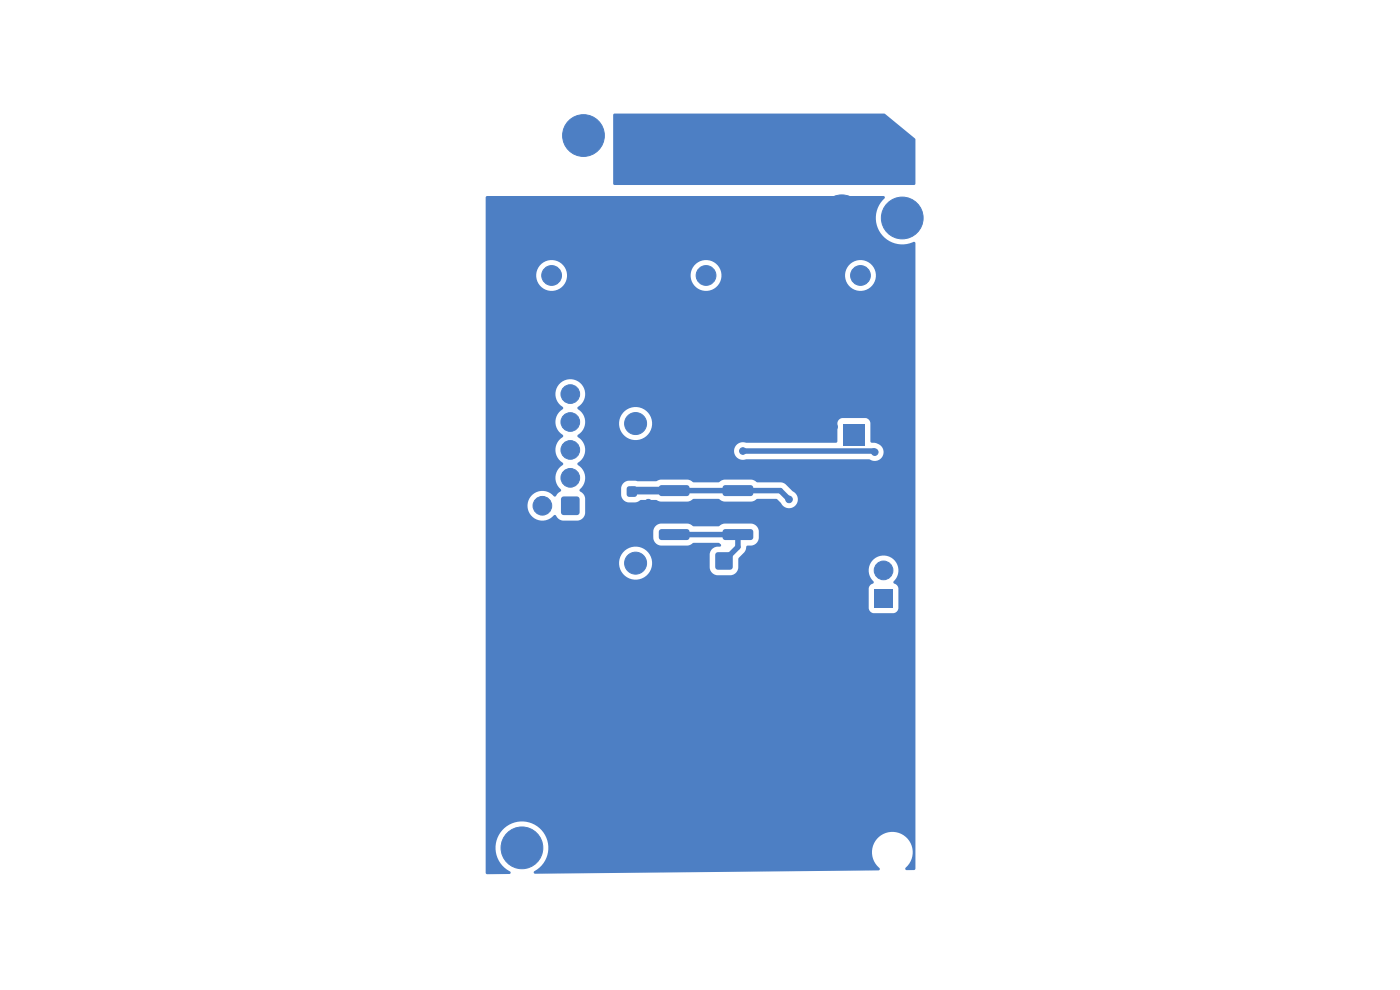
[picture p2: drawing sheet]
<svg xmlns="http://www.w3.org/2000/svg" width="297mm" height="210mm" viewBox="0 0 297 210" stroke-linecap="round" stroke-linejoin="round" font-family="sans-serif">
<g fill="#4d7fc4" stroke="#4d7fc4" stroke-width=".21">
<circle cx="123.8" cy="28.8" r="3"/>
<circle cx="123.8" cy="28.8" r="4.4"/>
<circle cx="178.8" cy="28.8" r="3"/>
<circle cx="178.8" cy="28.8" r="4.4"/>
<circle cx="110.7" cy="179.9" r="3"/>
<circle cx="110.7" cy="179.9" r="4.4"/>
<circle cx="191.4" cy="46.2" r="3"/>
<circle cx="191.4" cy="46.2" r="4.4"/>
<circle cx="134.8" cy="89.8" r="2.33"/>
<circle cx="134.8" cy="119.5" r="2.33"/>
<circle cx="178.6" cy="45.8" r="3"/>
<circle cx="178.6" cy="45.8" r="4.4"/>
</g>
<path d="M119.2 105.5l.4-.2h2.8a.58 .58 0 0 1 .6 .6v2.8a.58 .58 0 0 1-.6 .6h-2.8a.58 .58 0 0 1-.6-.6v-2.8z" fill="#4d7fc4"/>
<g fill="#4d7fc4" stroke="#4d7fc4" stroke-width=".21">
<circle cx="115.1" cy="107.3" r="1.98"/>
<circle cx="121" cy="101.4" r="1.98"/>
<circle cx="115.1" cy="101.4" r="1.98"/>
<circle cx="121" cy="95.4" r="1.98"/>
<circle cx="115.1" cy="95.4" r="1.98"/>
<circle cx="121" cy="89.5" r="1.98"/>
<circle cx="115.1" cy="89.5" r="1.98"/>
<circle cx="121" cy="83.6" r="1.98"/>
<circle cx="115.1" cy="83.6" r="1.98"/>
</g>
<path d="M151.9 117.3l.4-.2h2.6a.58 .58 0 0 1 .6 .6v2.6a.58 .58 0 0 1-.6 .6h-2.6a.58 .58 0 0 1-.6-.6v-2.6z" fill="#4d7fc4"/>
<circle cx="147.8" cy="119" r="1.87" fill="#4d7fc4" stroke="#4d7fc4" stroke-width=".21"/>
<path d="M185.5 124.9h3.9v4h-3.9z" fill="#4d7fc4"/>
<g fill="#4d7fc4" stroke="#4d7fc4" stroke-width=".21">
<circle cx="187.4" cy="121" r="1.98"/>
<circle cx="149.7" cy="180.3" r="3"/>
<circle cx="149.7" cy="180.3" r="4.4"/>
</g>
<path d="M147.7 62.3h4.2v4.2h-4.2z" fill="#4d7fc4"/>
<circle cx="149.8" cy="58.4" r="2.1" fill="#4d7fc4" stroke="#4d7fc4" stroke-width=".21"/>
<path d="M180.4 62.3h4.2v4.2h-4.2z" fill="#4d7fc4"/>
<circle cx="182.5" cy="58.4" r="2.1" fill="#4d7fc4" stroke="#4d7fc4" stroke-width=".21"/>
<g fill="#4d7fc4">
<path d="M133.1 107.6l.4-.2h1.1a.55 .55 0 0 1 .6 .5v1.2a.55 .55 0 0 1-.6 .6h-1.1a.55 .55 0 0 1-.6-.6v-1.2z"/>
<path d="M133.1 103.3l.4-.2h1.1a.55 .55 0 0 1 .6 .6v1.2a.55 .55 0 0 1-.6 .5h-1.1a.55 .55 0 0 1-.6-.5v-1.2z"/>
<path d="M153.5 103.1l.4-.2h5.3a.58 .58 0 0 1 .6 .6v1.2a.58 .58 0 0 1-.6 .5h-5.3a.58 .58 0 0 1-.6-.5v-1.2z"/>
<path d="M139.9 103.1l.4-.2h5.4a.58 .58 0 0 1 .6 .6v1.2a.58 .58 0 0 1-.6 .5h-5.4a.58 .58 0 0 1-.5-.5v-1.2z"/>
<path d="M153.5 112.4l.4-.2h5.3a.58 .58 0 0 1 .6 .6v1.2a.58 .58 0 0 1-.6 .6h-5.3a.58 .58 0 0 1-.6-.6v-1.2z"/>
<path d="M139.9 112.4l.4-.2h5.4a.58 .58 0 0 1 .6 .6v1.2a.58 .58 0 0 1-.6 .6h-5.4a.58 .58 0 0 1-.5-.6v-1.2z"/>
<path d="M114.9 62.3h4.2v4.2h-4.2z"/>
</g>
<circle cx="117" cy="58.4" r="2.1" fill="#4d7fc4" stroke="#4d7fc4" stroke-width=".21"/>
<path d="M178.8 89.8h4.7v4.7h-4.7z" fill="#4d7fc4"/>
<g fill="#4d7fc4" stroke="#4d7fc4" stroke-width=".21">
<circle cx="181.1" cy="109.9" r="2.33"/>
<circle cx="144.5" cy="47.2" r=".7"/>
<circle cx="118.2" cy="158.5" r=".7"/>
<circle cx="115.9" cy="68.6" r=".7"/>
<circle cx="130.8" cy="129" r=".7"/>
<circle cx="137.5" cy="101" r=".7"/>
<circle cx="114.5" cy="112.7" r=".7"/>
<circle cx="157.1" cy="165.6" r=".7"/>
<circle cx="113.5" cy="153.9" r=".7"/>
<circle cx="124.7" cy="45.1" r=".7"/>
<circle cx="146.6" cy="175" r=".7"/>
<circle cx="152.9" cy="93.6" r=".7"/>
<circle cx="177.6" cy="62.6" r=".7"/>
<circle cx="154.8" cy="174.7" r=".7"/>
<circle cx="171.8" cy="104.5" r=".7"/>
<circle cx="175.3" cy="83.6" r=".7"/>
<circle cx="122.9" cy="158.5" r=".7"/>
<circle cx="172.5" cy="126.9" r=".7"/>
<circle cx="152.5" cy="174.7" r=".7"/>
<circle cx="113.5" cy="98.5" r=".7"/>
<circle cx="144.5" cy="44.8" r=".7"/>
<circle cx="145.7" cy="61.4" r=".7"/>
<circle cx="122.9" cy="153.9" r=".7"/>
<circle cx="137.5" cy="106.6" r=".7"/>
<circle cx="152.5" cy="172.9" r=".7"/>
<circle cx="144.5" cy="49.5" r=".7"/>
<circle cx="141.5" cy="129.5" r=".7"/>
<circle cx="127.5" cy="158.5" r=".7"/>
<circle cx="130.8" cy="131.1" r=".7"/>
<circle cx="164.6" cy="44.6" r=".7"/>
<circle cx="127.5" cy="149.2" r=".7"/>
<circle cx="113.5" cy="144.5" r=".7"/>
<circle cx="117.5" cy="115.3" r=".7"/>
<circle cx="146.9" cy="44.8" r=".7"/>
<circle cx="144.5" cy="175" r=".7"/>
<circle cx="140.1" cy="56" r=".7"/>
<circle cx="138.5" cy="132.8" r=".7"/>
<circle cx="118.2" cy="139.9" r=".7"/>
<circle cx="166.9" cy="44.6" r=".7"/>
<circle cx="118.2" cy="149.2" r=".7"/>
<circle cx="127.5" cy="139.9" r=".7"/>
<circle cx="157.1" cy="162.6" r=".7"/>
<circle cx="122.4" cy="116.2" r=".7"/>
<circle cx="154.8" cy="172.9" r=".7"/>
<circle cx="164.6" cy="49.7" r=".7"/>
<circle cx="166.9" cy="47.2" r=".7"/>
<circle cx="139.4" cy="94.7" r=".7"/>
<circle cx="147.1" cy="124.1" r=".7"/>
<circle cx="122.9" cy="149.2" r=".7"/>
<circle cx="127.5" cy="153.9" r=".7"/>
<circle cx="132.2" cy="149.2" r=".7"/>
<circle cx="166.9" cy="49.7" r=".7"/>
<circle cx="132.2" cy="158.5" r=".7"/>
<circle cx="146.9" cy="47.2" r=".7"/>
<circle cx="176.9" cy="90.5" r=".7"/>
<circle cx="146.6" cy="173.1" r=".7"/>
<circle cx="118.2" cy="153.9" r=".7"/>
<circle cx="113.5" cy="86.6" r=".7"/>
<circle cx="146.9" cy="49.5" r=".7"/>
<circle cx="167.9" cy="71.9" r=".7"/>
<circle cx="113.5" cy="139.9" r=".7"/>
<circle cx="143.6" cy="121.1" r=".7"/>
<circle cx="177.6" cy="65.6" r=".7"/>
<circle cx="144.5" cy="173.1" r=".7"/>
<circle cx="113.5" cy="158.5" r=".7"/>
<circle cx="118.2" cy="144.5" r=".7"/>
<circle cx="113.5" cy="149.2" r=".7"/>
<circle cx="132.2" cy="139.9" r=".7"/>
<circle cx="122.9" cy="139.9" r=".7"/>
<circle cx="122.9" cy="144.5" r=".7"/>
<circle cx="143.6" cy="118.8" r=".7"/>
<circle cx="180.9" cy="105.7" r=".7"/>
<circle cx="127.5" cy="144.5" r=".7"/>
<circle cx="164.6" cy="47.2" r=".7"/>
<circle cx="170.2" cy="71.9" r=".7"/>
<circle cx="172.5" cy="129" r=".7"/>
<circle cx="118.4" cy="68.6" r=".7"/>
<circle cx="132.2" cy="153.9" r=".7"/>
<circle cx="132.2" cy="144.5" r=".7"/>
<circle cx="167.4" cy="105.9" r=".7"/>
<circle cx="157.6" cy="95.7" r=".7"/>
<circle cx="185.6" cy="95.9" r=".7"/>
<circle cx="166.7" cy="31.3" r=".7"/>
<circle cx="145" cy="31.6" r=".7"/>
<circle cx="140.3" cy="33.9" r=".7"/>
<circle cx="142.7" cy="29.2" r=".7"/>
<circle cx="145" cy="29.2" r=".7"/>
<circle cx="159.7" cy="33.7" r=".7"/>
<circle cx="166.7" cy="29" r=".7"/>
<circle cx="159.7" cy="26.7" r=".7"/>
<circle cx="142.7" cy="36.2" r=".7"/>
<circle cx="164.4" cy="33.7" r=".7"/>
<circle cx="166.7" cy="36" r=".7"/>
<circle cx="140.3" cy="36.2" r=".7"/>
<circle cx="142.7" cy="26.9" r=".7"/>
<circle cx="147.3" cy="31.6" r=".7"/>
<circle cx="169" cy="33.7" r=".7"/>
<circle cx="164.4" cy="26.7" r=".7"/>
<circle cx="159.7" cy="29" r=".7"/>
<circle cx="145" cy="26.9" r=".7"/>
<circle cx="166.7" cy="33.7" r=".7"/>
<circle cx="169" cy="29" r=".7"/>
<circle cx="169" cy="31.3" r=".7"/>
<circle cx="147.3" cy="26.9" r=".7"/>
<circle cx="159.7" cy="31.3" r=".7"/>
<circle cx="169" cy="26.7" r=".7"/>
<circle cx="166.7" cy="26.7" r=".7"/>
<circle cx="169" cy="36" r=".7"/>
<circle cx="162" cy="29" r=".7"/>
<circle cx="145" cy="36.2" r=".7"/>
<circle cx="149.7" cy="29.2" r=".7"/>
<circle cx="164.4" cy="31.3" r=".7"/>
<circle cx="149.7" cy="36.2" r=".7"/>
<circle cx="147.3" cy="33.9" r=".7"/>
<circle cx="162" cy="31.3" r=".7"/>
<circle cx="159.7" cy="36" r=".7"/>
<circle cx="142.7" cy="31.6" r=".7"/>
<circle cx="145" cy="33.9" r=".7"/>
<circle cx="149.7" cy="31.6" r=".7"/>
<circle cx="162" cy="33.7" r=".7"/>
<circle cx="147.3" cy="29.2" r=".7"/>
<circle cx="164.4" cy="29" r=".7"/>
<circle cx="164.4" cy="36" r=".7"/>
<circle cx="142.7" cy="33.9" r=".7"/>
<circle cx="140.3" cy="29.2" r=".7"/>
<circle cx="149.7" cy="33.9" r=".7"/>
<circle cx="147.3" cy="36.2" r=".7"/>
<circle cx="162" cy="26.7" r=".7"/>
<circle cx="149.7" cy="26.9" r=".7"/>
<circle cx="140.3" cy="26.9" r=".7"/>
<circle cx="140.3" cy="31.6" r=".7"/>
<circle cx="162" cy="36" r=".7"/>
</g>
<path d="M157.6 95.7h27.7l.3 .2M143 113.4h13.5v2.6l-2.9 3M143 104.1h22.5l1.9 1.8" fill="none" stroke="#4d7fc4" stroke-width="1.2"/>
<path d="M133.9 104.1h7.8" fill="none" stroke="#4d7fc4" stroke-width="1.6"/>
<g fill="#4d7fc4">
<path d="M130.1 24.2l.3-.1h57.2l6.6 5.4v9.5l-.3 .2h-63.5l-.3-.2z"/>
<path d="M103.1 41.7l84.3-.1 .3 .1v.3a5.6 5.6 0 0 0-1 7.3 5.6 5.6 0 0 0 7.2 2l.3 .3v132.6l-.3 .4h-1.6l-.2-.1v-.3a4.4 4.4 0 0 0 .3-6.4 4.4 4.4 0 0 0-6.4 .2 4.4 4.4 0 0 0 .7 6.3l-.3 .3-73 .7a.3 .3 0 0 1-.2-.2 .3 .3 0 0 1 .2-.3 5.6 5.6 0 0 0 1.6-8.6 5.6 5.6 0 0 0-8.7 .2 5.6 5.6 0 0 0 2 8.5v.3l-.2 .2h-4.7l-.4-.3v-65.9h28.3v.5a3.5 3.5 0 0 0 5.4 2.8 3.5 3.5 0 0 0 0-6 3.5 3.5 0 0 0-5.4 2.7h-28.3v-6.5h35.6v1.4a1.73 1.73 0 0 0 1.6 1.6h5.6l.6-.1 .8-.5 5.5 .1a.36 .36 0 0 1 .3 .4 .36 .36 0 0 1-.3 .4h-.5a1.72 1.72 0 0 0-1.6 1.3v3.1l.1 .6a1.74 1.74 0 0 0 1.5 1h3a1.73 1.73 0 0 0 1.4-1.2h27.7l.2 1.4 .9 1.3-.8 .6-.3 .6v4.3a1.15 1.15 0 0 0 1 1.1h4.4a1.16 1.16 0 0 0 .9-1.1v-4.3l-.3-.6-.7-.4-.1-.2a3.2 3.2 0 0 0-.6-5.3 3.2 3.2 0 0 0-4.6 2.6h-27.7l.1-2.3 1.4-1.6 .3-1.1a2.21 2.21 0 0 0 2.6-1.7 2.68 2.68 0 0 0-.7-2.7l-1-.3h-5.6l-.6 .1-.7 .4h-5.2l-.8-.4-.6-.1h-5.6a1.74 1.74 0 0 0-1.6 1.4v.2h-35.6v-5.7h8.9a3.2 3.2 0 0 0 2 3.2 3.2 3.2 0 0 0 3.6-.9l.2-.1 .3 .2a1.98 1.98 0 0 0 1.5 1h3.2a1.74 1.74 0 0 0 1.4-1.6v-3.2a1.73 1.73 0 0 0-1-1.3l-.2-.3 .3-.4h8.6v1.4a1.7 1.7 0 0 0 1.6 1.6h1.5l1.1-.5h3.2l1 .3h5.6l.6-.1 .8-.5h5.2l.7 .5 .6 .1h5.6l.7-.1 .7-.5h3.9l1 .9a1.89 1.89 0 0 0 3.1 .6 1.89 1.89 0 0 0-.6-3.1l-1.5-1.5-.6-.3-5.3-.1-.7-.4-.7-.2h-5.6l-.6 .2-.7 .4h-5.2l-.8-.4-.6-.2h-5.6l-1 .4-4.5-.1a2.6 2.6 0 0 0-2.6 .6l-.3 1h-8.6l.2-.2a3.2 3.2 0 0 0-.8-4.7l-.1-.4 1.2-1.3 .4-1.1h31.6l.1 .3a1.89 1.89 0 0 0 2.3 1.3l26.3-.1a1.92 1.92 0 0 0 3-1 1.92 1.92 0 0 0-1.9-2.5h-.6l-.2-.2-.1-4-.3-.7-.7-.3h-4.9a1.18 1.18 0 0 0-1.1 1v3.9l-.2 .3h-19.2a1.87 1.87 0 0 0-2.5 2h-31.6v-.2a3.2 3.2 0 0 0-1.5-3l-.1-.3 .9-.8a2.97 2.97 0 0 0 .7-2h7.2v.5a3.5 3.5 0 0 0 5.4 2.7 3.5 3.5 0 0 0 0-5.9 3.5 3.5 0 0 0-5.4 2.7h-7.2v-.3a3.2 3.2 0 0 0-1.5-2.5l-.1-.2 .1-.3a3.2 3.2 0 0 0 .8-4.8 3.2 3.2 0 0 0-4.8 .1 3.2 3.2 0 0 0 .7 4.7l.2 .2-.1 .3a3.2 3.2 0 0 0-.1 5.4l.2 .2-.1 .3a3.2 3.2 0 0 0-.1 5.4l.2 .2-.1 .3a3.3 3.3 0 0 0-.4 5.4l-1.2 1.3h-.3l-1.3-.9a3.2 3.2 0 0 0-4.3 2.6h-8.9v-48.8h10.8v.5a3.3 3.3 0 0 0 3.5 3 3.3 3.3 0 0 0 3-3.5h26.2v.5a3.3 3.3 0 0 0 3.5 3 3.3 3.3 0 0 0 3-3.5h26.3v.5a3.3 3.3 0 0 0 5 2.5 3.3 3.3 0 0 0 0-5.6 3.3 3.3 0 0 0-5 2.6h-26.3v-.5a3.3 3.3 0 0 0-3.5-2.5 3.3 3.3 0 0 0-3 3h-26.2l-.1-.5a3.3 3.3 0 0 0-3.4-2.5 3.3 3.3 0 0 0-3 3h-10.8v-16.3z"/>
</g>
</svg>
